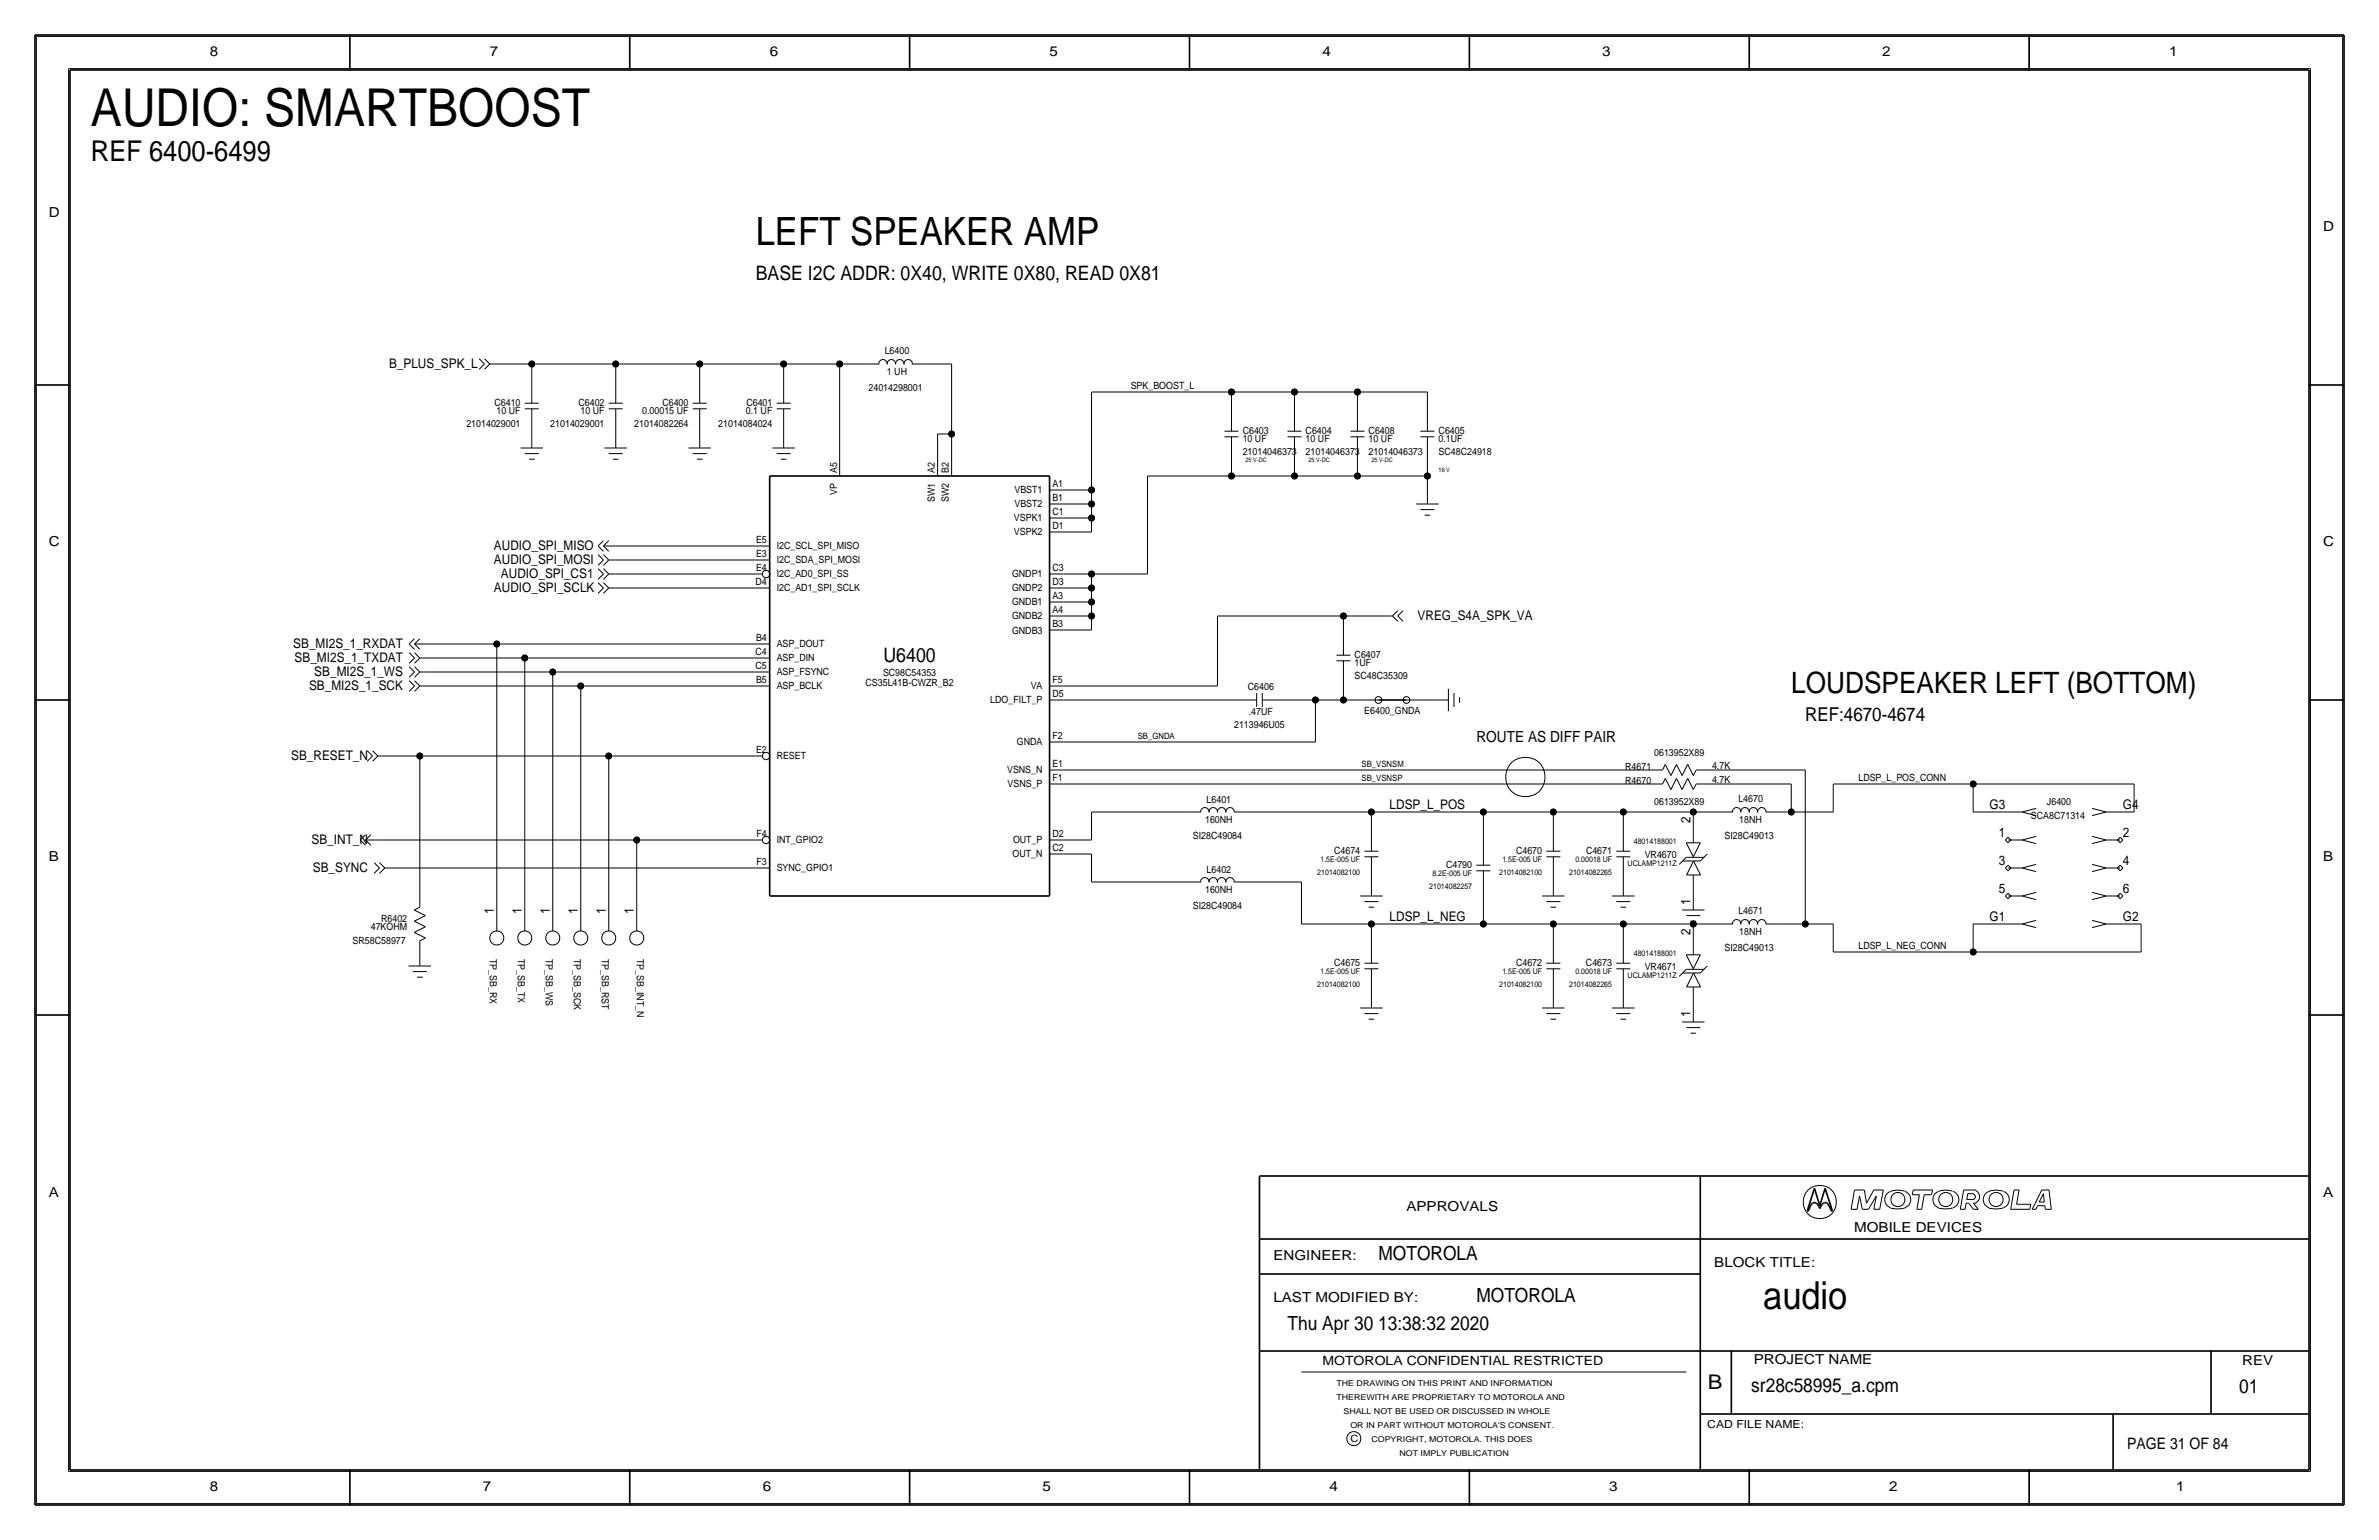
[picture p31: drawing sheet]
<svg xmlns="http://www.w3.org/2000/svg" width="432mm" height="279mm" viewBox="0 0 432 279" stroke-linecap="round" stroke-linejoin="round" font-family="sans-serif">
<defs><g id="words">
<text font-size="9.5" x="16.5" y="22.9">AUDIO: SMARTBOOST</text>
<text font-size="7.1" x="137.2" y="44.4">LEFT SPEAKER AMP</text>
<text font-size="7" x="320" y="237.5">audio</text>
<text font-size="5.3" x="325.1" y="125.7">LOUDSPEAKER LEFT (BOTTOM)</text>
<text font-size="5.2" x="16.5" y="29.2">REF 6400-6499</text>
<text font-size="3.7" x="310" y="252.1">B</text>
<g font-size="3.6">
<text x="137.2" y="50.8">BASE I2C ADDR: 0X40, WRITE 0X80, READ 0X81</text>
<text x="160.4" y="120.1">U6400</text>
</g>
<g font-size="3.5">
<text x="327.7" y="130.8">REF:4670-4674</text>
<text x="250.2" y="228.6">MOTOROLA</text>
<text x="268" y="236.2">MOTOROLA</text>
<text x="233.7" y="241.3">Thu Apr 30 13:38:32 2020</text>
<text x="317.9" y="252.6">sr28c58995_a.cpm</text>
<text x="406.4" y="252.7">01</text>
</g>
<text font-size="2.9" x="386.1" y="262.9">PAGE 31 OF 84</text>
<text font-size="2.8" x="268" y="134.6">ROUTE AS DIFF PAIR</text>
<g font-size="2.5">
<text x="38.1" y="10.2">8</text>
<text x="88.9" y="10.2">7</text>
<text x="139.7" y="10.2">6</text>
<text x="190.5" y="10.2">5</text>
<text x="240" y="10.2">4</text>
<text x="290.8" y="10.2">3</text>
<text x="341.6" y="10.2">2</text>
<text x="393.7" y="10.2">1</text>
<text x="8.9" y="39.4">D</text>
<text x="421.6" y="41.9">D</text>
<text x="8.9" y="99.1">C</text>
<text x="421.6" y="99.1">C</text>
<text x="8.9" y="156.2">B</text>
<text x="421.6" y="156.2">B</text>
<text x="8.9" y="217.2">A</text>
<text x="255.3" y="219.7">APPROVALS</text>
<text x="421.6" y="217.2">A</text>
<text x="336.5" y="223.5">MOBILE DEVICES</text>
<text x="231.1" y="228.6">ENGINEER:</text>
<text x="311.1" y="229.9">BLOCK TITLE:</text>
<text x="231.1" y="236.2">LAST MODIFIED BY:</text>
<text x="318.3" y="247.5">PROJECT NAME</text>
<text x="407" y="247.6">REV</text>
<text x="38.1" y="270.5">8</text>
<text x="87.6" y="270.5">7</text>
<text x="138.4" y="270.5">6</text>
<text x="189.2" y="270.5">5</text>
<text x="241.3" y="270.5">4</text>
<text x="292.1" y="270.5">3</text>
<text x="342.9" y="270.5">2</text>
<text x="395" y="270.5">1</text>
</g>
<g font-size="2.4">
<text x="70.6" y="66.8">B_PLUS_SPK_L</text>
<text x="89.7" y="99.8">AUDIO_SPI_MISO</text>
<text x="89.7" y="102.4">AUDIO_SPI_MOSI</text>
<text x="89.7" y="107.4">AUDIO_SPI_SCLK</text>
<text x="90.9" y="104.9">AUDIO_SPI_CS1</text>
<text x="257.3" y="112.5">VREG_S4A_SPK_VA</text>
<text x="53.2" y="117.6">SB_MI2S_1_RXDAT</text>
<text x="53.5" y="120.1">SB_MI2S_1_TXDAT</text>
<text x="56.1" y="125.2">SB_MI2S_1_SCK</text>
<text x="57.1" y="122.7">SB_MI2S_1_WS</text>
<text x="52.9" y="137.9">SB_RESET_N</text>
<text x="252.2" y="146.8">LDSP_L_POS</text>
<text x="306.8" y="149.4" transform="rotate(-90 306.8 149.4)">2</text>
<text x="361.1" y="146.8">G3</text>
<text x="385.3" y="146.8">G4</text>
<text x="56.5" y="153.2">SB_INT_N</text>
<text x="362.8" y="151.9">1</text>
<text x="385.3" y="151.9">2</text>
<text x="56.8" y="158.2">SB_SYNC</text>
<text x="362.8" y="157">3</text>
<text x="385.3" y="157">4</text>
<text x="89.7" y="165.9" transform="rotate(-90 89.7 165.9)">1</text>
<text x="94.7" y="165.9" transform="rotate(-90 94.7 165.9)">1</text>
<text x="99.8" y="165.9" transform="rotate(-90 99.8 165.9)">1</text>
<text x="104.9" y="165.9" transform="rotate(-90 104.9 165.9)">1</text>
<text x="110" y="165.9" transform="rotate(-90 110 165.9)">1</text>
<text x="115.1" y="165.9" transform="rotate(-90 115.1 165.9)">1</text>
<text x="252.2" y="167.1">LDSP_L_NEG</text>
<text x="306.8" y="164.3" transform="rotate(-90 306.8 164.3)">1</text>
<text x="361.1" y="167.1">G1</text>
<text x="362.8" y="162.1">5</text>
<text x="385.3" y="167.1">G2</text>
<text x="385.3" y="162.1">6</text>
<text x="306.8" y="169.7" transform="rotate(-90 306.8 169.7)">2</text>
<text x="306.8" y="184.6" transform="rotate(-90 306.8 184.6)">1</text>
</g>
<text font-size="2.3" x="240" y="247.6">MOTOROLA CONFIDENTIAL RESTRICTED</text>
<text font-size="2" x="309.9" y="259.1">CAD FILE NAME:</text>
<g font-size="1.8">
<text x="160.6" y="64.3">L6400</text>
<text x="157.6" y="70.9">24014298001</text>
<text x="161" y="68.1">1 UH</text>
<text x="205.2" y="70.6">SPK_BOOST_L</text>
<text x="84.6" y="77.5">21014029001</text>
<text x="89.7" y="73.7">C6410</text>
<text x="90.1" y="75.2">10 UF</text>
<text x="99.9" y="77.5">21014029001</text>
<text x="105" y="73.7">C6402</text>
<text x="105.3" y="75.2">10 UF</text>
<text x="115.1" y="77.5">21014082264</text>
<text x="116.6" y="75.2">0.00015 UF</text>
<text x="120.2" y="73.7">C6400</text>
<text x="130.4" y="77.5">21014084024</text>
<text x="135.4" y="75.2">0.1 UF</text>
<text x="135.5" y="73.7">C6401</text>
<text x="225.6" y="80.3">10 UF</text>
<text x="225.6" y="82.5">21014046373</text>
<text x="225.6" y="78.7">C6403</text>
<text x="237" y="80.3">10 UF</text>
<text x="237" y="82.5">21014046373</text>
<text x="237" y="78.7">C6404</text>
<text x="248.4" y="82.5">21014046373</text>
<text x="248.4" y="80.3">10 UF</text>
<text x="248.4" y="78.7">C6408</text>
<text x="261.1" y="82.5">SC48C24918</text>
<text x="261.1" y="80.3">0.1UF</text>
<text x="261.1" y="78.7">C6405</text>
<text x="151.9" y="89.8" transform="rotate(-90 151.9 89.8)">VP</text>
<text x="151.9" y="85.9" transform="rotate(-90 151.9 85.9)">A5</text>
<text x="169.7" y="85.9" transform="rotate(-90 169.7 85.9)">A2</text>
<text x="172.2" y="85.9" transform="rotate(-90 172.2 85.9)">B2</text>
<text x="184.1" y="89.5">VBST1</text>
<text x="191" y="88.4">A1</text>
<text x="169.7" y="91.1" transform="rotate(-90 169.7 91.1)">SW1</text>
<text x="172.2" y="91.1" transform="rotate(-90 172.2 91.1)">SW2</text>
<text x="184" y="94.6">VSPK1</text>
<text x="184.1" y="92.1">VBST2</text>
<text x="191" y="90.9">B1</text>
<text x="191" y="96">D1</text>
<text x="191" y="93.4">C1</text>
<text x="137.2" y="101.1">E3</text>
<text x="137.2" y="98.6">E5</text>
<text x="141" y="99.7">I2C_SCL_SPI_MISO</text>
<text x="184" y="97.1">VSPK2</text>
<text x="137.1" y="106.2">D4</text>
<text x="137.2" y="103.6">E4</text>
<text x="141" y="107.3">I2C_AD1_SPI_SCLK</text>
<text x="141" y="104.7">I2C_AD0_SPI_SS</text>
<text x="141" y="102.2">I2C_SDA_SPI_MOSI</text>
<text x="183.7" y="107.3">GNDP2</text>
<text x="183.7" y="104.7">GNDP1</text>
<text x="191" y="106.2">D3</text>
<text x="191" y="103.6">C3</text>
<text x="183.7" y="112.4">GNDB2</text>
<text x="183.7" y="109.8">GNDB1</text>
<text x="191" y="113.8">B3</text>
<text x="191" y="111.3">A4</text>
<text x="191" y="108.7">A3</text>
<text x="137.1" y="118.9">C4</text>
<text x="137.2" y="116.4">B4</text>
<text x="141" y="120">ASP_DIN</text>
<text x="141" y="117.5">ASP_DOUT</text>
<text x="183.7" y="115">GNDB3</text>
<text x="245.9" y="119.4">C6407</text>
<text x="137.1" y="121.5">C5</text>
<text x="137.2" y="124">B5</text>
<text x="141" y="122.5">ASP_FSYNC</text>
<text x="141" y="125.1">ASP_BCLK</text>
<text x="157.1" y="124.5">CS35L41B-CWZR_B2</text>
<text x="160.3" y="122.6">SC98C54353</text>
<text x="187.1" y="125">VA</text>
<text x="191" y="124">F5</text>
<text x="226.5" y="125.2">C6406</text>
<text x="245.9" y="120.9">1UF</text>
<text x="245.9" y="123.2">SC48C35309</text>
<text x="179.7" y="127.5">LDO_FILT_P</text>
<text x="191" y="126.5">D5</text>
<text x="226.7" y="129.8">.47UF</text>
<text x="247.6" y="129.5">E6400_GNDA</text>
<text x="137.2" y="136.7">E2</text>
<text x="141" y="137.8">RESET</text>
<text x="184.6" y="135.1">GNDA</text>
<text x="191" y="134.1">F2</text>
<text x="224" y="132.1">2113946U05</text>
<text x="300.2" y="137.2">0613952X89</text>
<text x="182.8" y="140.2">VSNS_N</text>
<text x="182.9" y="142.9">VSNS_P</text>
<text x="191" y="141.7">F1</text>
<text x="191" y="139.2">E1</text>
<text x="295" y="142.2">R4670</text>
<text x="295" y="139.7">R4671</text>
<text x="310.7" y="142.1">4.7K</text>
<text x="310.7" y="139.6">4.7K</text>
<text x="337.3" y="141.7">LDSP_L_POS_CONN</text>
<text x="218.7" y="149.4">160NH</text>
<text x="219" y="145.7">L6401</text>
<text x="300.2" y="146.1">0613952X89</text>
<text x="315.5" y="145.6">L4670</text>
<text x="315.7" y="149.4">18NH</text>
<text x="368.6" y="148.6">SCA8C71314</text>
<text x="371.5" y="146">J6400</text>
<text x="137.3" y="151.8">F4</text>
<text x="141" y="153">INT_GPIO2</text>
<text x="183.8" y="155.4">OUT_N</text>
<text x="183.9" y="153">OUT_P</text>
<text x="191" y="151.9">D2</text>
<text x="191" y="154.4">C2</text>
<text x="216.5" y="152.1">SI28C49084</text>
<text x="242.1" y="154.9">C4674</text>
<text x="275.2" y="154.9">C4670</text>
<text x="287.9" y="154.9">C4671</text>
<text x="298.5" y="155.7">VR4670</text>
<text x="313" y="152.1">SI28C49013</text>
<text x="137.3" y="156.9">F3</text>
<text x="141" y="158.1">SYNC_GPIO1</text>
<text x="219" y="158.4">L6402</text>
<text x="262.5" y="157.5">C4790</text>
<text x="69.2" y="167.3">R6402</text>
<text x="216.5" y="164.8">SI28C49084</text>
<text x="218.7" y="162.1">160NH</text>
<text x="315.5" y="165.9">L4671</text>
<text x="64" y="171.3">SR58C58977</text>
<text x="67.3" y="168.8">47KOHM</text>
<text x="88.9" y="174" transform="rotate(90 88.9 174)">TP_SB_RX</text>
<text x="94" y="174" transform="rotate(90 94 174)">TP_SB_TX</text>
<text x="99.1" y="174" transform="rotate(90 99.1 174)">TP_SB_WS</text>
<text x="104.1" y="174" transform="rotate(90 104.1 174)">TP_SB_SCK</text>
<text x="109.2" y="174" transform="rotate(90 109.2 174)">TP_SB_RST</text>
<text x="115.6" y="174" transform="rotate(90 115.6 174)">TP_SB_INT_N</text>
<text x="313" y="172.5">SI28C49013</text>
<text x="315.7" y="169.7">18NH</text>
<text x="337.3" y="172.2">LDSP_L_NEG_CONN</text>
<text x="242.1" y="175.3">C4675</text>
<text x="275.2" y="175.3">C4672</text>
<text x="287.9" y="175.3">C4673</text>
<text x="298.5" y="176">VR4671</text>
<text x="245.1" y="261.6">C</text>
</g>
<g font-size="1.6">
<text x="206.5" y="134.1">SB_GNDA</text>
<text x="247.1" y="139.2">SB_VSNSM</text>
<text x="247.1" y="141.7">SB_VSNSP</text>
</g>
<g font-size="1.5">
<text x="242.6" y="251.5">THE DRAWING ON THIS PRINT AND INFORMATION</text>
<text x="242.6" y="254">THEREWITH ARE PROPRIETARY TO MOTOROLA AND</text>
<text x="243.8" y="256.5">SHALL NOT BE USED OR DISCUSSED IN WHOLE</text>
<text x="245.1" y="259.1">OR IN PART WITHOUT MOTOROLA'S CONSENT.</text>
<text x="248.9" y="261.6">COPYRIGHT, MOTOROLA. THIS DOES</text>
<text x="254" y="264.2">NOT IMPLY PUBLICATION</text>
</g>
<g font-size="1.4">
<text x="296.6" y="153.2">48014188001</text>
<text x="239.1" y="158.8">21014082100</text>
<text x="239.7" y="156.5">1.5E-005 UF</text>
<text x="259.4" y="161.3">21014082257</text>
<text x="260" y="159">8.2E-005 UF</text>
<text x="272.1" y="158.8">21014082100</text>
<text x="272.7" y="156.5">1.5E-005 UF</text>
<text x="284.8" y="158.8">21014082265</text>
<text x="286" y="156.5">0.00018 UF</text>
<text x="295.4" y="157.2">UCLAMP1211Z</text>
<text x="296.6" y="173.5">48014188001</text>
<text x="239.1" y="179.1">21014082100</text>
<text x="239.7" y="176.8">1.5E-005 UF</text>
<text x="272.1" y="179.1">21014082100</text>
<text x="272.7" y="176.8">1.5E-005 UF</text>
<text x="284.8" y="179.1">21014082265</text>
<text x="286" y="176.8">0.00018 UF</text>
<text x="295.4" y="177.5">UCLAMP1211Z</text>
</g>
<g font-size="1.1">
<text x="226.1" y="83.8">25 V-DC</text>
<text x="237.5" y="83.8">25 V-DC</text>
<text x="248.9" y="83.8">25 V-DC</text>
<text x="261.1" y="85.6">16 V</text>
</g>
</g></defs>
<g fill="none" stroke="#000" stroke-width=".18">
<path d="M6.6 6.6h418.6zM6.6 6.6v266.2zM12.4 12.4v254.6zM12.4 12.4h407zM419.4 12.4v254.6zM425.2 6.6v266.2zM87 65.1l.9 .9zM87.9 66l-.9 1zM87.9 65.1l1 .9zM88.9 66l-1 1zM88.9 66h1.3zM90.2 66h6.3z"/>
<path d="M95.2 73.2h2.6zM95.3 74.2h2.5zM96.5 66h15.3zM96.5 66v2.6zM96.5 78.7v2.6zM96.5 74.2v4.5zM96.5 68.6v4.6zM110.5 74.2h2.5zM110.5 73.2h2.5zM111.8 66v2.6zM111.8 74.2v4.5zM111.8 68.6v4.6z"/>
<path d="M111.8 78.7v2.6zM111.8 66h15.2zM125.7 73.2h2.6zM125.7 74.2h2.6zM127 66v2.6zM127 78.7v2.6zM127 74.2v4.5zM127 68.6v4.6zM127 66h15.2zM141 74.2h2.5zM141 73.2h2.5zM142.2 66h10.2z"/>
<path d="M142.2 66v2.6zM142.2 74.2v4.5zM142.2 68.6v4.6zM142.2 78.7v2.6zM152.4 66h5.1zM152.4 66v17.8zM157.5 66h2zM159.5 66.1a.75 .75 0 0 1 .7-.9 .75 .75 0 0 1 .8 .9M161 66.1a.75 .75 0 0 1 .8-.9 .75 .75 0 0 1 .7 .9M162.6 66.1a.75 .75 0 0 1 .7-.9 .75 .75 0 0 1 .7 .9M164.1 66.1a.75 .75 0 0 1 .7-.9 .75 .75 0 0 1 .8 .9M165.6 66h2z"/>
<path d="M167.6 66h5.1zM170.2 78.7v5.1zM170.2 78.7h2.5zM172.7 66v12.7zM172.7 78.7v5.1zM198.1 71.1h25.4zM198.1 71.1v17.8zM222.2 79.2h2.6zM222.3 78.2h2.5zM223.5 71.1h11.4zM223.5 71.1v2.6zM223.5 79.2v4.6z"/>
<path d="M223.5 73.7v4.5zM233.7 78.2h2.5zM233.7 79.2h2.5zM234.9 71.1h11.5zM234.9 71.1v2.6zM234.9 79.2v4.6zM234.9 73.7v4.5zM245.1 79.2h2.5zM245.1 78.2h2.5zM246.4 71.1h12.7zM246.4 71.1v2.6zM246.4 79.2v4.6z"/>
<path d="M246.4 73.7v4.5zM257.8 79.2h2.5zM257.8 78.2h2.5zM259.1 71.1v2.6zM259.1 79.2v4.6zM259.1 73.7v4.5zM94.5 81.3h4.1zM95.3 82.3h2.5zM96 83.3h1zM108.6 99.1l.9 .9zM108.6 99.1l.9-1zM109.5 99.1h2.3z"/>
<path d="M109.5 99.1l1-1zM109.5 99.1l1 .9zM109.7 81.3h4.1zM110.5 82.3h2.5zM111.3 83.3h1zM111.8 99.1h25.4zM125 81.3h4zM125.7 82.3h2.6zM126.5 83.3h1zM137.2 99.1h2.5zM140.2 81.3h4.1zM141 82.3h2.5z"/>
<path d="M141.7 83.3h1zM152.4 83.8v2.6zM170.2 83.8v2.6zM172.7 83.8v2.6zM190.5 94h2.5zM190.5 91.4h2.5zM190.5 88.9h2.5zM190.5 96.5h2.5zM193 88.9h5.1zM193 91.4h5.1zM193 94h5.1zM193 96.5h5.1z"/>
<path d="M198.1 88.9v2.5zM198.1 91.4v2.6zM198.1 94v2.5zM208.3 86.4h15.2zM208.3 86.4v17.7zM223.5 83.8v2.6zM223.5 86.4h11.4zM234.9 86.4h11.5zM234.9 83.8v2.6zM246.4 86.4h12.7zM246.4 83.8v2.6zM257 91.4h4.1z"/>
<path d="M257.8 92.5h2.5zM258.6 93.5h1zM259.1 83.8v2.6zM259.1 86.4v2.5zM259.1 88.9v2.5zM74.3 116.8l.9-.9zM74.3 118.4l.9 1zM74.3 116.8l.9 1zM75.2 116.8l1 1zM75.2 116.8h2.3zM75.2 116.8l1-.9zM75.2 119.4l-.9 .9z"/>
<path d="M75.2 118.4l1 1zM76.2 119.4l-1 .9zM76.2 119.4h1.3zM77.5 116.8h12.7zM77.5 119.4h17.8zM90.2 116.8h47zM90.2 116.8v49.6zM95.2 119.4h42zM95.2 119.4v47zM108.6 103.2l.9 .9zM108.6 105.7l.9 1zM108.6 100.6l.9 1z"/>
<path d="M109.5 104.1l-.9 1zM109.5 103.2l1 .9zM109.5 106.7l-.9 .9zM109.5 105.7l1 1zM109.5 101.6l-.9 1zM109.5 100.6l1 1zM110.5 104.1l-1 1zM110.5 104.1h1.3zM110.5 106.7l-1 .9zM110.5 106.7h1.3zM110.5 101.6l-1 1zM110.5 101.6h1.3z"/>
<path d="M111.8 101.6h25.4zM111.8 106.7h25.4zM111.8 104.1h25.4zM137.2 106.7h2.5zM137.2 104.1h1.2zM137.2 116.8h2.5zM137.2 119.4h2.5zM137.2 101.6h2.5zM190.5 104.1h2.5zM190.5 111.8h2.5zM190.5 106.7h2.5zM190.5 114.3h2.5z"/>
<path d="M190.5 109.2h2.5zM193 104.1h5.1zM193 106.7h5.1zM193 109.2h5.1zM193 111.8h5.1zM193 114.3h5.1zM198.1 104.1h10.2zM198.1 104.1v2.6zM198.1 106.7v2.5zM198.1 109.2v2.6zM198.1 111.8v2.5zM221 111.8v12.7z"/>
<path d="M221 111.8h22.8zM242.6 119.9h2.5zM242.6 118.9h2.5zM243.8 111.8h7.7zM243.8 111.8v2.5zM243.8 119.9v4.6zM243.8 114.3v4.6zM251.5 111.8h1.2zM252.7 111.8l1 .9zM253.7 111.8l1 .9zM253.7 110.8l-1 1zM254.7 110.8l-1 1z"/>
<path d="M66.6 136.2l1 1zM67.6 137.2l-1 .9zM67.6 136.2l1 1zM68.6 137.2l-1 .9zM68.6 137.2h1.2zM69.8 137.2h6.4zM74.3 121l.9 .9zM74.3 123.5l.9 1zM75.2 121.9l-.9 1zM75.2 121l1 .9zM75.2 124.5l-.9 .9zM75.2 123.5l1 1z"/>
<path d="M76.2 137.2h34.3zM76.2 137.2v25.4zM76.2 121.9l-1 1zM76.2 121.9h1.3zM76.2 124.5l-1 .9zM76.2 124.5h1.3zM77.5 121.9h22.8zM77.5 124.5h27.9zM100.3 121.9h36.9zM100.3 121.9v44.5zM105.4 124.5h31.8zM105.4 124.5v41.9z"/>
<path d="M110.5 137.2h26.7zM110.5 137.2v29.2zM137.2 137.2h1.2zM137.2 121.9h2.5zM137.2 124.5h2.5zM190.5 124.5h2.5zM190.5 139.7h2.5zM190.5 127h2.5zM190.5 134.6h2.5zM193 139.7h106.7zM193 134.6h45.8zM193 127h30.5z"/>
<path d="M193 124.5h28zM223.5 127h4.6zM228.1 125.7v2.6zM229.1 127h4.6zM229.1 125.7v2.6zM233.7 127h5.1zM238.8 127v7.6zM238.8 127h5zM243.8 127h3.8zM243.8 124.5v2.5zM247.6 127h2.6zM255.3 127h2.5z"/>
<path d="M257.8 127h2.5zM260.4 127h2.5zM262.9 125v4zM263.9 125.7v2.6zM264.9 126.5v1zM299.7 139.7h2.1zM302.3 138.7l-.5 1zM302.3 138.7l1 2zM304.3 138.7l1 2zM304.3 138.7l-1 2zM306.3 138.7l-1 2zM306.3 138.7l1 2z"/>
<path d="M307.8 139.7l-.5 1zM307.8 139.7h2.1zM309.9 139.7h17.8zM327.7 139.7v27.9zM65.4 152.4l.9 1zM65.4 152.4l.9-1zM66.3 152.4h2.3zM66.3 152.4l1-1zM66.3 152.4l1 1zM67.9 156.5l1 1zM68.6 152.4h47zM68.9 157.5l-1 .9z"/>
<path d="M68.9 156.5l1 1zM69.8 157.5l-.9 .9zM69.8 157.5h1.3zM71.1 157.5h66.1zM115.6 152.4h21.6zM115.6 152.4v14zM137.2 157.5h2.5zM137.2 152.4h1.2zM190.5 154.9h2.5zM190.5 152.4h2.5zM190.5 142.2h2.5zM193 154.9h5.1z"/>
<path d="M193 152.4h5.1zM193 142.2h106.7zM198.1 154.9v5.1zM198.1 147.3v5.1zM198.1 147.3h17.8zM215.9 147.3h2zM217.9 147.4a.75 .75 0 0 1 .8-.9 .75 .75 0 0 1 .7 .9M219.5 147.4a.75 .75 0 0 1 .7-.9 .75 .75 0 0 1 .7 .9M221 147.4a.75 .75 0 0 1 .7-.9 .75 .75 0 0 1 .8 .9M222.5 147.4a.75 .75 0 0 1 .7-.9 .75 .75 0 0 1 .8 .9M224 147.3h2.1zM226.1 147.3h22.8z"/>
<path d="M247.6 154.4h2.6zM247.7 155.4h2.5zM248.9 147.3h20.3zM248.9 147.3v2.6zM248.9 155.4v4.6zM248.9 149.9v4.5zM268 157h2.5zM268 158h2.5zM269.2 147.3h12.7zM269.2 147.3v5.1zM269.2 158v4.6zM269.2 152.4v4.6z"/>
<path d="M280.7 154.4h2.5zM280.7 155.4h2.5zM281.9 147.3h12.7zM281.9 147.3v2.6zM281.9 155.4v4.6zM281.9 149.9v4.5zM293.4 154.4h2.5zM293.4 155.4h2.5zM294.6 147.3h12.7zM294.6 147.3v2.6zM294.6 155.4v4.6zM294.6 149.9v4.5z"/>
<path d="M299.7 142.2h2.1zM302.3 141.2l-.5 1zM302.3 141.2l1 2.1zM304.3 141.2l1 2.1zM304.3 141.2l-1 2.1zM305.4 156.2h3.2zM306.1 155.5l-1.3 1.3zM306.1 155.5h3.2zM306.1 152.9h2.5zM306.1 152.9l1.2 2.5zM306.1 158.8h2.6zM306.3 141.2l-1 2.1z"/>
<path d="M306.3 141.2l1 2.1zM307.3 147.3h5.1zM307.3 147.3v2.6zM307.3 158.7v3.9zM307.3 149.9v3zM307.4 156.2l1.3 2.5zM307.4 156.2l-1.3 2.6zM307.8 142.2l-.5 1.1zM307.8 142.2h2.1zM308.6 152.9l-1.3 2.5zM308.6 156.2l1.3-1.3zM309.9 142.2h15.2z"/>
<path d="M312.4 147.3h2.1zM314.5 147.4a.75 .75 0 0 1 .7-.9 .75 .75 0 0 1 .7 .9M316 147.4a.75 .75 0 0 1 .7-.9 .75 .75 0 0 1 .7 .9M317.5 147.4a.75 .75 0 0 1 .7-.9 .75 .75 0 0 1 .8 .9M319 147.4a.75 .75 0 0 1 .8-.9 .75 .75 0 0 1 .7 .9M320.5 147.3h2.1zM322.6 147.3h2.5zM325.1 142.2v5.1zM325.1 147.3h7.6zM332.7 142.2h25.4zM332.7 142.2v5.1zM358.1 147.3h6.4z"/>
<path d="M358.1 142.2h29.3zM358.1 142.2v5.1zM364 157.5l.5 .5zM364 152.4l.5 .5zM364 157.5l.5-.5zM364 152.4l.5-.5zM364.5 157l.5 .5zM364.5 151.9l.5 .5zM364.5 157.5h2.5zM364.5 152.4h2.5zM364.5 147.3h2.5zM365 157.5l-.5 .5z"/>
<path d="M365 152.4l-.5 .5zM367 157.5l2.6 .6zM367 157.5l2.6-.7zM367 152.4l2.6 .7zM367 152.4l2.6-.7zM367 147.3l2.6 .7zM367 147.3l2.6-.6zM379.7 158.1l2.6-.6zM379.7 156.8l2.6 .7zM379.7 153.1l2.6-.7zM379.7 151.7l2.6 .7zM379.7 148l2.6-.7z"/>
<path d="M379.7 146.7l2.6 .6zM382.3 157.5h2.5zM382.3 152.4h2.5zM382.3 147.3h2.5zM384.3 157.5l.5-.5zM384.3 152.4l.5-.5zM384.3 157.5l.5 .5zM384.3 152.4l.5 .5zM384.8 147.3h2.5zM384.8 157l.5 .5zM384.8 151.9l.5 .5zM385.3 157.5l-.5 .5z"/>
<path d="M385.3 152.4l-.5 .5zM387.3 142.2v5.1zM74.2 175.3h4zM74.9 176.3h2.6zM75.2 167.1l2-1zM75.2 169.2l2 1zM75.2 165.1l1-.5zM75.2 167.1l2 1zM75.2 169.2l2-1.1zM75.2 165.1l2 1zM75.7 177.3h1zM76.2 162.6v2z"/>
<path d="M76.2 170.7v2zM76.2 172.7v2.6zM76.2 170.7l1-.5zM90.2 166.4v2.5zM95.2 166.4v2.5zM100.3 166.4v2.5zM105.4 166.4v2.5zM110.5 166.4v2.5zM115.6 166.4v2.5zM198.1 160h17.8zM215.9 160h2zM217.9 160.1a.75 .75 0 0 1 .8-.9 .75 .75 0 0 1 .7 .9"/>
<path d="M219.5 160.1a.75 .75 0 0 1 .7-.9 .75 .75 0 0 1 .7 .9M221 160.1a.75 .75 0 0 1 .7-.9 .75 .75 0 0 1 .8 .9M222.5 160.1a.75 .75 0 0 1 .7-.9 .75 .75 0 0 1 .8 .9M224 160h2.1zM226.1 160h10.1zM236.2 160v7.6zM236.2 167.6h12.7zM246.9 162.6h4.1zM247.6 174.8h2.6zM247.7 163.6h2.5zM247.7 175.8h2.5zM248.4 164.6h1z"/>
<path d="M248.9 167.6h20.3zM248.9 167.6v2.6zM248.9 160v2.6zM248.9 175.8v4.5zM248.9 170.2v4.6zM269.2 167.6h12.7zM269.2 162.6v5zM279.9 162.6h4.1zM280.7 174.8h2.5zM280.7 163.6h2.5zM280.7 175.8h2.5zM281.4 164.6h1z"/>
<path d="M281.9 167.6h12.7zM281.9 167.6v2.6zM281.9 160v2.6zM281.9 175.8v4.5zM281.9 170.2v4.6zM292.6 162.6h4.1zM293.4 174.8h2.5zM293.4 163.6h2.5zM293.4 175.8h2.5zM294.1 164.6h1zM294.6 167.6h12.7zM294.6 167.6v2.6z"/>
<path d="M294.6 160v2.6zM294.6 175.8v4.5zM294.6 170.2v4.6zM305.3 165.1h4.1zM305.4 176.5h3.2zM306.1 175.9l-1.3 1.2zM306.1 175.9h3.2zM306.1 166.1h2.5zM306.1 173.2h2.5zM306.1 173.2l1.2 2.6zM306.1 179.1h2.6zM306.8 167.1h1z"/>
<path d="M307.3 167.6h5.1zM307.3 167.6v2.6zM307.3 162.6v2.5zM307.3 179.1v3.8zM307.3 170.2v3zM307.4 176.5l1.3 2.6zM307.4 176.5l-1.3 2.6zM308.6 173.2l-1.3 2.6zM309.9 175.3l-1.3 1.2zM312.4 167.6h2.1zM314.5 167.7a.75 .75 0 0 1 .7-.9 .75 .75 0 0 1 .7 .9M316 167.7a.75 .75 0 0 1 .7-.9 .75 .75 0 0 1 .7 .9"/>
<path d="M317.5 167.7a.75 .75 0 0 1 .7-.9 .75 .75 0 0 1 .8 .9M319 167.7a.75 .75 0 0 1 .8-.9 .75 .75 0 0 1 .7 .9M320.5 167.6h2.1zM322.6 167.6h5.1zM327.7 167.6h5zM332.7 167.6v5.1zM332.7 172.7h25.4zM358.1 167.6h6.4zM358.1 167.6v5.1zM358.1 172.7h30.5zM364 162.6l.5 .5zM364 162.6l.5-.5z"/>
<path d="M364.5 162.1l.5 .5zM364.5 167.6h2.5zM364.5 162.6h2.5zM365 162.6l-.5 .5zM367 167.6l2.6 .7zM367 167.6l2.6-.6zM367 162.6l2.6 .6zM367 162.6l2.6-.7zM379.7 168.3l2.6-.7zM379.7 167l2.6 .6zM379.7 163.2l2.6-.6zM379.7 161.9l2.6 .7z"/>
<path d="M382.3 167.6h2.5zM382.3 162.6h2.5zM384.3 162.6l.5-.5zM384.3 162.6l.5 .5zM384.8 167.6h3.8zM384.8 162.1l.5 .5zM385.3 162.6l-.5 .5zM388.6 167.6v5.1zM246.9 182.9h4.1zM247.7 183.9h2.5zM248.4 184.9h1zM248.9 180.3v2.6z"/>
<path d="M279.9 182.9h4.1zM280.7 183.9h2.5zM281.4 184.9h1zM281.9 180.3v2.6zM292.6 182.9h4.1zM293.4 183.9h2.5zM294.1 184.9h1zM294.6 180.3v2.6zM305.3 185.4h4.1zM306.1 186.4h2.5zM306.8 187.5h1zM307.3 182.9v2.5z"/>
<path d="M336 219.4h1.1zM336.6 215.9h1.8zM336.6 215.9l-.6 3.5zM337.5 217l-.4 2.4zM337.5 217l.5 2.4zM338 219.4h1.1zM338.4 215.9l.4 2.4zM340.1 219.4h1.1zM340.1 215.9h1.7zM340.1 215.9l-1.3 2.4zM340.6 217l-1.5 2.4zM340.6 217l-.5 2.4z"/>
<path d="M341.8 215.9l-.6 3.5zM343.1 216.2a1.6 1.6 0 0 0-1 1.5 1.6 1.6 0 0 0 1.1 1.5M345.7 216.1h-.2a4 4 0 0 0-2.3 .1M345.7 216.2a1.59 1.59 0 0 1 1.1 1.5 1.59 1.59 0 0 1-1.1 1.5 5.1 5.1 0 0 1-2.5 0M347.1 216.8h1.3zM347.3 215.9l-.2 .9zM347.3 215.9h3.5zM347.9 219.4h.9zM348.4 216.8l-.5 2.6zM349.2 216.8l-.4 2.6zM349.2 216.8h1.4zM350.8 215.9l-.2 .9z"/>
<path d="M354.4 216.1a3.1 3.1 0 0 0-3.3 .7 1.62 1.62 0 0 0 .8 2.4M354.4 219.2a5.1 5.1 0 0 1-2.5 0M354.5 216.2a1.59 1.59 0 0 1 1 1.5 1.59 1.59 0 0 1-1 1.5M355.8 219.4h.9zM356.4 215.9l-.6 3.5zM356.4 215.9h2.2zM356.9 218.3l-.2 1.1zM356.9 218.3h.4zM357 217.6h1.2zM357.2 216.6l-.2 1zM357.2 216.6h1zM357.3 218.3l.9 1.1z"/>
<path d="M358.1 216.7a.5 .5 0 0 1 .4 .4 .5 .5 0 0 1-.4 .5M358.2 219.4h.9zM358.2 218.3l.9 1.1zM358.2 218.3h.4zM358.5 216a1.24 1.24 0 0 1 .8 1.1 1.24 1.24 0 0 1-.8 1.2M363.5 216.1a3.1 3.1 0 0 0-3.3 .7 1.62 1.62 0 0 0 .8 2.4M363.6 219.2a5.1 5.1 0 0 1-2.6 0M363.6 216.2a1.59 1.59 0 0 1 1.1 1.5 1.59 1.59 0 0 1-1.1 1.5M364.9 219.4h3.5zM365.6 215.9l-.7 3.5zM365.6 215.9h.9zM366 218.5h2.6z"/>
<path d="M366.5 215.9l-.5 2.6zM368.6 218.5l-.2 .9zM368.9 219.4h.6zM369.8 218.7h1.3zM369.8 218.7l-.3 .7zM370.1 218.1h.9zM370.6 215.9l-1.7 3.5zM370.6 215.9h1.3zM370.9 216.6l-.8 1.5zM370.9 216.6l.1 1.5zM371.1 218.7l.1 .7zM371.2 219.4h1.1z"/>
<path d="M371.9 215.9l.4 3.5zM236.2 248.9h69.9zM6.6 272.8h418.6zM12.4 267h407z"/>
<circle cx="139" cy="104.1" r=".67"/>
<circle cx="139" cy="137.2" r=".67"/>
<circle cx="250.2" cy="127" r=".61"/>
<circle cx="255.3" cy="127" r=".61"/>
<circle cx="139" cy="152.4" r=".67"/>
<circle cx="276.8" cy="141" r="3.6"/>
<circle cx="90.2" cy="170.2" r="1.28"/>
<circle cx="95.2" cy="170.2" r="1.28"/>
<circle cx="100.3" cy="170.2" r="1.28"/>
<circle cx="105.4" cy="170.2" r="1.28"/>
<circle cx="110.5" cy="170.2" r="1.28"/>
<circle cx="115.6" cy="170.2" r="1.28"/>
<circle cx="330.3" cy="218.1" r="3"/>
<circle cx="344.5" cy="217.6" r="1.28"/>
<circle cx="353.2" cy="217.6" r="1.28"/>
<circle cx="362.3" cy="217.6" r="1.28"/>
<circle cx="245.7" cy="261" r="1.28"/>
</g>
<g fill="#000" stroke="#000" stroke-width=".18">
<circle cx="96.5" cy="66" r=".56"/>
<circle cx="111.8" cy="66" r=".56"/>
<circle cx="127" cy="66" r=".56"/>
<circle cx="142.2" cy="66" r=".56"/>
<circle cx="152.4" cy="66" r=".56"/>
<circle cx="172.7" cy="78.7" r=".56"/>
<circle cx="223.5" cy="71.1" r=".56"/>
<circle cx="234.9" cy="71.1" r=".56"/>
<circle cx="246.4" cy="71.1" r=".56"/>
<circle cx="198.1" cy="94" r=".56"/>
<circle cx="198.1" cy="88.9" r=".56"/>
<circle cx="198.1" cy="91.4" r=".56"/>
<circle cx="223.5" cy="86.4" r=".56"/>
<circle cx="234.9" cy="86.4" r=".56"/>
<circle cx="246.4" cy="86.4" r=".56"/>
<circle cx="259.1" cy="86.4" r=".56"/>
<circle cx="90.2" cy="116.8" r=".56"/>
<circle cx="95.2" cy="119.4" r=".56"/>
<circle cx="198.1" cy="111.8" r=".56"/>
<circle cx="198.1" cy="106.7" r=".56"/>
<circle cx="198.1" cy="104.1" r=".56"/>
<circle cx="198.1" cy="109.2" r=".56"/>
<circle cx="243.8" cy="111.8" r=".56"/>
<circle cx="76.2" cy="137.2" r=".56"/>
<circle cx="100.3" cy="121.9" r=".56"/>
<circle cx="105.4" cy="124.5" r=".56"/>
<circle cx="110.5" cy="137.2" r=".56"/>
<circle cx="238.8" cy="127" r=".56"/>
<circle cx="243.8" cy="127" r=".56"/>
<circle cx="115.6" cy="152.4" r=".56"/>
<circle cx="248.9" cy="147.3" r=".56"/>
<circle cx="269.2" cy="147.3" r=".56"/>
<circle cx="281.9" cy="147.3" r=".56"/>
<circle cx="294.6" cy="147.3" r=".56"/>
<circle cx="307.3" cy="147.3" r=".56"/>
<circle cx="325.1" cy="147.3" r=".56"/>
<circle cx="358.1" cy="142.2" r=".56"/>
<circle cx="248.9" cy="167.6" r=".56"/>
<circle cx="269.2" cy="167.6" r=".56"/>
<circle cx="281.9" cy="167.6" r=".56"/>
<circle cx="294.6" cy="167.6" r=".56"/>
<circle cx="307.3" cy="167.6" r=".56"/>
<circle cx="327.7" cy="167.6" r=".56"/>
<circle cx="358.1" cy="172.7" r=".56"/>
</g>
<g fill="none" stroke="#000" stroke-width=".3">
<path d="M6.3 6.4v266.7zM6.4 6.4h419zM12.7 12.7h406.4zM12.7 12.7v254zM63.5 6.4v6.3zM114.3 6.4v6.3zM165.1 6.4v6.3zM215.9 6.3v6.4zM266.7 6.4v6.3zM317.5 6.4v6.3zM368.3 6.4v6.3zM419.1 12.7v254z"/>
<path d="M425.4 6.4v266.7zM6.3 69.8h6.4zM419.1 69.8h6.3zM139.7 86.4h50.8zM139.7 86.4v76.2zM190.5 86.4v76.2zM6.3 127h6.4zM250.2 127h5.1zM419.1 127h6.3zM139.7 162.6h50.8zM6.3 184.1h6.4zM419.1 184.1h6.3z"/>
<path d="M228.6 213.4v53.3zM228.6 213.4h190.5zM308.6 213.4v53.3zM328 219.7h.2zM328.4 219.4l-.2 .3zM328.6 218.8l-.2 .6zM328.8 218.5l-.2 .3zM329 218.3l.2-.1zM329 218.3l-.2 .2zM329.2 218.2h.2zM329.3 215.6l-1.3 4.1zM329.3 215.6l1 3.1z"/>
<path d="M329.4 218.2l.2 .1zM329.6 218.3l.3 .2zM329.9 218.5l.2 .3zM330.1 218.8l.2 .5zM330.5 218.8l-.2 .5zM330.8 218.5l-.3 .3zM331 218.3l-.2 .2zM331 218.3l.2-.1zM331.2 218.2h.2zM331.3 215.6l1.3 4.1zM331.3 215.6l-1 3.1zM331.4 218.2l.2 .1z"/>
<path d="M331.6 218.3l.2 .2zM331.8 218.5l.2 .3zM332 218.8l.3 .6zM332.3 219.4l.1 .3zM332.4 219.7h.2zM228.6 231.1h80zM228.6 224.8h190.5zM228.6 245.1h190.5zM308.6 256.5h110.5zM314.2 245.1v11.4zM383.5 256.5v10.2zM401.3 245.1v11.4z"/>
<path d="M6.4 273h419zM12.7 266.7h406.4zM63.5 266.7v6.4zM114.3 266.7v6.4zM165.1 266.7v6.4zM215.9 266.7v6.3zM266.7 266.7v6.4zM317.5 266.7v6.4zM368.3 266.7v6.4z"/>
</g>
<use href="#words"/>
</svg>
